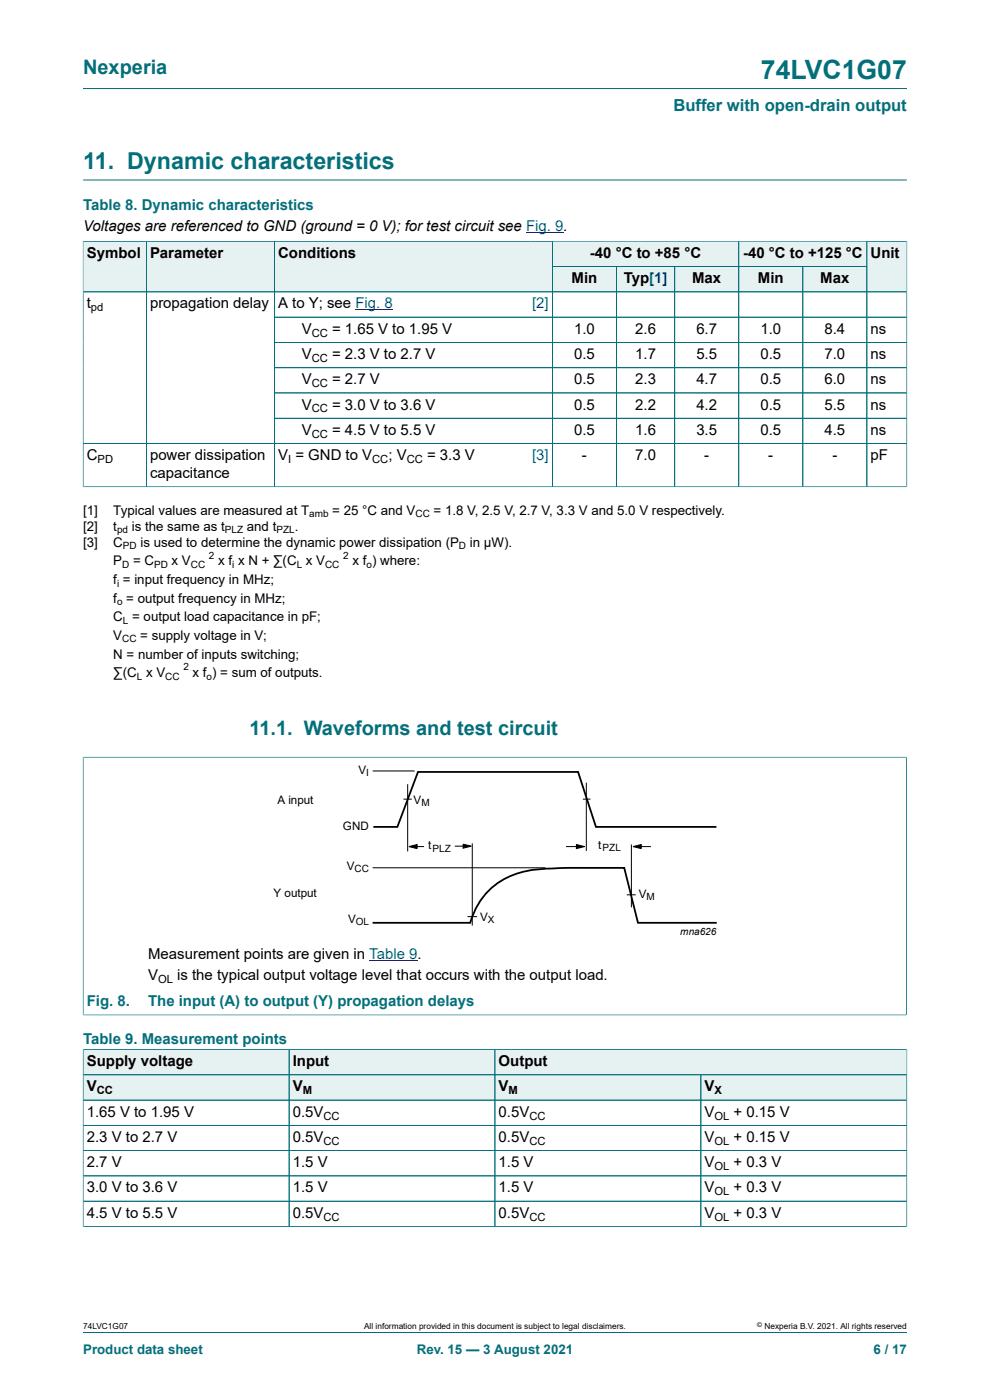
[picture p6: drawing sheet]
<svg xmlns="http://www.w3.org/2000/svg" width="210mm" height="297mm" viewBox="0 0 210 297" stroke-linecap="round" stroke-linejoin="round" font-family="sans-serif">
<defs><g id="words">
<text font-size="5.6" fill="#036f7b" x="161.4" y="16.8">74LVC1G07</text>
<text font-size="4.9" fill="#036f7b" x="17.6" y="35.9">11. Dynamic characteristics</text>
<g font-size="4.2" fill="#036f7b">
<text x="17.6" y="15.6">Nexperia</text>
<text x="52.9" y="156">11.1. Waveforms and test circuit</text>
</g>
<text font-size="3.5" fill="#036f7b" x="142.8" y="23.7">Buffer with open-drain output</text>
<g font-size="3.2" fill="#036f7b">
<text x="17.6" y="44.5">Table 8. Dynamic characteristics</text>
<text x="18.4" y="213.5">Fig. 8.</text>
<text x="31.4" y="213.5">The input (A) to output (Y) propagation delays</text>
<text x="17.6" y="221.6">Table 9. Measurement points</text>
</g>
<g font-size="3.2">
<text x="17.6" y="49.1">Voltages are referenced to GND (ground = 0 V); for test circuit see Fig. 9.</text>
<text x="18.4" y="54.7">Symbol</text>
<text x="31.8" y="54.7">Parameter</text>
<text x="59" y="54.7">Conditions</text>
<text x="125.1" y="54.7">-40 °C to +85 °C</text>
<text x="157.6" y="54.7">-40 °C to +125 °C</text>
<text x="184.7" y="54.7">Unit</text>
<text x="18.4" y="65.4">t</text>
<text x="31.8" y="65.4">propagation delay</text>
<text x="59" y="65.4">A to Y; see Fig. 8</text>
<text x="121.2" y="60.1">Min</text>
<text x="132.3" y="60.1">Typ[1]</text>
<text x="146.8" y="60.1">Max</text>
<text x="160.8" y="60.1">Min</text>
<text x="174" y="60.1">Max</text>
<text x="64" y="70.8">V</text>
<text x="70.4" y="70.8">= 1.65 V to 1.95 V</text>
<text x="121.8" y="70.8">1.0</text>
<text x="134.7" y="70.8">2.6</text>
<text x="147.7" y="70.8">6.7</text>
<text x="161.3" y="70.8">1.0</text>
<text x="174.9" y="70.8">8.4</text>
<text x="184.7" y="70.8">ns</text>
<text x="64" y="76.1">V</text>
<text x="70.4" y="76.1">= 2.3 V to 2.7 V</text>
<text x="121.8" y="76.1">0.5</text>
<text x="134.7" y="76.1">1.7</text>
<text x="147.7" y="76.1">5.5</text>
<text x="161.3" y="76.1">0.5</text>
<text x="174.9" y="76.1">7.0</text>
<text x="184.7" y="76.1">ns</text>
<text x="64" y="81.5">V</text>
<text x="70.4" y="81.5">= 2.7 V</text>
<text x="121.8" y="81.5">0.5</text>
<text x="134.7" y="81.5">2.3</text>
<text x="147.7" y="81.5">4.7</text>
<text x="161.3" y="81.5">0.5</text>
<text x="174.9" y="81.5">6.0</text>
<text x="184.7" y="81.5">ns</text>
<text x="64" y="86.9">V</text>
<text x="70.4" y="86.9">= 3.0 V to 3.6 V</text>
<text x="121.8" y="86.9">0.5</text>
<text x="134.7" y="86.9">2.2</text>
<text x="147.7" y="86.9">4.2</text>
<text x="161.3" y="86.9">0.5</text>
<text x="174.9" y="86.9">5.5</text>
<text x="184.7" y="86.9">ns</text>
<text x="64" y="92.2">V</text>
<text x="70.4" y="92.2">= 4.5 V to 5.5 V</text>
<text x="121.8" y="92.2">0.5</text>
<text x="134.7" y="92.2">1.6</text>
<text x="147.7" y="92.2">3.5</text>
<text x="161.3" y="92.2">0.5</text>
<text x="174.9" y="92.2">4.5</text>
<text x="184.7" y="92.2">ns</text>
<text x="18.4" y="97.6">C</text>
<text x="31.8" y="97.6">power dissipation</text>
<text x="31.8" y="101.4">capacitance</text>
<text x="59" y="97.6">V = GND to V</text>
<text x="82.4" y="97.6">; V</text>
<text x="90.6" y="97.6">= 3.3 V</text>
<text x="123.4" y="97.6">-</text>
<text x="134.7" y="97.6">7.0</text>
<text x="149.4" y="97.6">-</text>
<text x="163" y="97.6">-</text>
<text x="176.6" y="97.6">-</text>
<text x="184.7" y="97.6">pF</text>
<text x="31.4" y="203.4">Measurement points are given in Table 9.</text>
<text x="31.4" y="207.9">V</text>
<text x="37.6" y="207.9">is the typical output voltage level that occurs with the output load.</text>
<text x="18.4" y="226.2">Supply voltage</text>
<text x="62.1" y="226.2">Input</text>
<text x="105.8" y="226.2">Output</text>
<text x="18.4" y="231.5">V</text>
<text x="62.1" y="231.5">V</text>
<text x="105.8" y="231.5">V</text>
<text x="149.5" y="231.5">V</text>
<text x="18.4" y="236.9">1.65 V to 1.95 V</text>
<text x="62.1" y="236.9">0.5V</text>
<text x="105.8" y="236.9">0.5V</text>
<text x="149.5" y="236.9">V</text>
<text x="155.6" y="236.9">+ 0.15 V</text>
<text x="18.4" y="242.2">2.3 V to 2.7 V</text>
<text x="62.1" y="242.2">0.5V</text>
<text x="105.8" y="242.2">0.5V</text>
<text x="149.5" y="242.2">V</text>
<text x="155.6" y="242.2">+ 0.15 V</text>
<text x="18.4" y="247.6">2.7 V</text>
<text x="62.1" y="247.6">1.5 V</text>
<text x="105.8" y="247.6">1.5 V</text>
<text x="149.5" y="247.6">V</text>
<text x="155.6" y="247.6">+ 0.3 V</text>
<text x="18.4" y="253">3.0 V to 3.6 V</text>
<text x="62.1" y="253">1.5 V</text>
<text x="105.8" y="253">1.5 V</text>
<text x="149.5" y="253">V</text>
<text x="155.6" y="253">+ 0.3 V</text>
<text x="18.4" y="258.3">4.5 V to 5.5 V</text>
<text x="62.1" y="258.3">0.5V</text>
<text x="105.8" y="258.3">0.5V</text>
<text x="149.5" y="258.3">V</text>
<text x="155.6" y="258.3">+ 0.3 V</text>
</g>
<g font-size="3.2" fill="#00f">
<text x="112.9" y="65.4">[2]</text>
<text x="112.9" y="97.6">[3]</text>
</g>
<g font-size="2.8">
<text x="17.6" y="109.2">[1]</text>
<text x="17.6" y="112.6">[2]</text>
<text x="24" y="109.2">Typical values are measured at T</text>
<text x="24" y="112.6">t</text>
<text x="28" y="112.6">is the same as t</text>
<text x="52.4" y="112.6">and t</text>
<text x="62.5" y="112.6">.</text>
<text x="70.5" y="109.2">= 25 °C and V</text>
<text x="92" y="109.2">= 1.8 V, 2.5 V, 2.7 V, 3.3 V and 5.0 V respectively.</text>
<text x="17.6" y="116">[3]</text>
<text x="24" y="116">C</text>
<text x="24" y="119.9">P</text>
<text x="28.2" y="119.9">= C</text>
<text x="29.8" y="116">is used to determine the dynamic power dissipation (P</text>
<text x="36.4" y="119.9">x V</text>
<text x="46.3" y="119.9">x f x N + ∑(C x V</text>
<text x="74.8" y="119.9">x f ) where:</text>
<text x="99.7" y="116">in μW).</text>
<text x="24" y="123.9">f = input frequency in MHz;</text>
<text x="24" y="127.8">f = output frequency in MHz;</text>
<text x="24" y="131.8">C = output load capacitance in pF;</text>
<text x="24" y="135.7">V</text>
<text x="29.8" y="135.7">= supply voltage in V;</text>
<text x="24" y="139.7">N = number of inputs switching;</text>
<text x="24" y="143.7">∑(C x V</text>
<text x="40.9" y="143.7">x f ) = sum of outputs.</text>
</g>
<g font-size="2.8" fill="#036f7b">
<text x="17.6" y="287.2">Product data sheet</text>
<text x="88.4" y="287.2">Rev. 15 — 3 August 2021</text>
<text x="185.3" y="287.2">6 / 17</text>
</g>
<g font-size="2.5">
<text x="76" y="164.2">V</text>
<text x="58.8" y="170.6">A input</text>
<text x="87.7" y="170.5">V</text>
<text x="72.7" y="176.1">GND</text>
<text x="73.6" y="184.5">V</text>
<text x="90.8" y="180.2">t</text>
<text x="126.9" y="180">t</text>
<text x="58" y="190.4">Y output</text>
<text x="135.5" y="190.5">V</text>
<text x="73.9" y="195.7">V</text>
<text x="101.8" y="195.3">V</text>
</g>
<g font-size="2.4">
<text x="19.3" y="66">pd</text>
<text x="66.1" y="71.4">CC</text>
<text x="66.1" y="76.8">CC</text>
<text x="66.1" y="82.1">CC</text>
<text x="66.1" y="87.5">CC</text>
<text x="66.1" y="92.9">CC</text>
<text x="20.7" y="98.2">PD</text>
<text x="61.1" y="98.2">I</text>
<text x="79" y="98.2">CC</text>
<text x="86.3" y="98.2">CC</text>
<text x="33.5" y="208.5">OL</text>
<text x="20.5" y="232.1">CC</text>
<text x="64.2" y="232.1">M</text>
<text x="107.9" y="232.1">M</text>
<text x="151.6" y="232.1">X</text>
<text x="68.6" y="237.5">CC</text>
<text x="112.3" y="237.5">CC</text>
<text x="151.6" y="237.5">OL</text>
<text x="68.6" y="242.9">CC</text>
<text x="112.3" y="242.9">CC</text>
<text x="151.6" y="242.9">OL</text>
<text x="151.6" y="248.2">OL</text>
<text x="151.6" y="253.6">OL</text>
<text x="68.6" y="258.9">CC</text>
<text x="112.3" y="258.9">CC</text>
<text x="151.6" y="258.9">OL</text>
</g>
<g font-size="2.1">
<text x="24.8" y="113.2">pd</text>
<text x="47.7" y="113.2">PLZ</text>
<text x="58.6" y="113.2">PZL</text>
<text x="65.6" y="109.8">amb</text>
<text x="88.1" y="109.8">CC</text>
<text x="26.1" y="116.5">PD</text>
<text x="44.3" y="118.5">2</text>
<text x="72.8" y="118.5">2</text>
<text x="97.4" y="116.5">D</text>
<text x="24.8" y="124.4">i</text>
<text x="25.9" y="120.5">D</text>
<text x="32.7" y="120.5">PD</text>
<text x="40.5" y="120.5">CC</text>
<text x="49.3" y="120.5">i</text>
<text x="62.9" y="120.5">L</text>
<text x="69" y="120.5">CC</text>
<text x="77.7" y="120.5">o</text>
<text x="24.8" y="128.4">o</text>
<text x="25.9" y="136.3">CC</text>
<text x="26.1" y="132.3">L</text>
<text x="38.9" y="142.2">2</text>
<text x="29" y="144.2">L</text>
<text x="35.1" y="144.2">CC</text>
<text x="43.8" y="144.2">o</text>
<text x="77.7" y="164.7">I</text>
<text x="89.4" y="171">M</text>
<text x="75.2" y="185">CC</text>
<text x="91.7" y="180.7">PLZ</text>
<text x="127.8" y="180.5">PZL</text>
<text x="137.1" y="191">M</text>
<text x="75.5" y="196.2">OL</text>
<text x="103.5" y="195.8">X</text>
<text x="144.3" y="198.4">mna626</text>
</g>
<g font-size="1.8">
<text x="17.6" y="282">74LVC1G07</text>
<text x="77.2" y="282">All information provided in this document is subject to legal disclaimers.</text>
<text x="162.2" y="282">Nexperia B.V. 2021. All rights reserved</text>
</g>
<text font-size="1.4" x="160.6" y="281.6">©</text>
</g></defs>
<path d="M17.6 18.8h174.8M17.6 38.2h174.8M117.2 51.2h39.5v5.4h-39.5z" fill="none" stroke="#036f7b" stroke-width=".21"/>
<path d="M111.6 49.4h7.9" fill="none" stroke="#00f" stroke-width=".21"/>
<path d="M117.2 51.3h39.4v5.2h-39.4z" fill="#e6f1f2"/>
<path d="M156.7 51.2h27.2v5.4h-27.2z" fill="none" stroke="#036f7b" stroke-width=".21"/>
<path d="M156.8 51.3h27v5.2h-27z" fill="#e6f1f2"/>
<path d="M17.6 51.1v10.8h13.4v-10.7h-13.4" fill="none" stroke="#036f7b" stroke-width=".21"/>
<path d="M17.7 51.3h13.3v10.6h-13.3z" fill="#e6f1f2"/>
<path d="M31 51.2h27.2v10.7h-27.2z" fill="none" stroke="#036f7b" stroke-width=".21"/>
<path d="M31.1 51.3h27.1v10.6h-27.1z" fill="#e6f1f2"/>
<path d="M112.6 51.2h-54.4v10.7h54.4" fill="none" stroke="#036f7b" stroke-width=".21"/>
<path d="M58.3 51.3h54.3v10.6h-54.3z" fill="#e6f1f2"/>
<path d="M112.6 51.2h4.6v10.7h-4.6" fill="none" stroke="#036f7b" stroke-width=".21"/>
<g fill="#e6f1f2">
<path d="M112.6 51.3h4.5v10.6h-4.5z"/>
<path d="M117.2 56.6h13.5v5.3h-13.5z"/>
</g>
<path d="M117.2 56.6h13.6v5.3h-13.6z" fill="none" stroke="#036f7b" stroke-width=".21"/>
<path d="M130.8 56.6h12.2v5.3h-12.2z" fill="#e6f1f2"/>
<path d="M130.8 56.6h12.3v5.3h-12.3z" fill="none" stroke="#036f7b" stroke-width=".21"/>
<path d="M143.2 56.6h13.4v5.3h-13.4z" fill="#e6f1f2"/>
<path d="M143.1 56.6h13.6v5.3h-13.6z" fill="none" stroke="#036f7b" stroke-width=".21"/>
<path d="M156.8 56.6h13.4v5.3h-13.4z" fill="#e6f1f2"/>
<path d="M156.7 56.6h13.6v5.3h-13.6z" fill="none" stroke="#036f7b" stroke-width=".21"/>
<path d="M170.4 56.6h13.4v5.3h-13.4z" fill="#e6f1f2"/>
<path d="M192.4 51.1v10.8h-22.1v-5.3h13.6M192.4 51.2h-8.5v10.7" fill="none" stroke="#036f7b" stroke-width=".21"/>
<path d="M184 51.3h8.3v10.6h-8.3z" fill="#e6f1f2"/>
<g fill="none" stroke="#036f7b" stroke-width=".21">
<path d="M17.6 51.3v52M17.7 51.2h174.6M31 51.3v52M58.2 51.3v52M117.2 51.3v52M117.2 56.6h66.6M130.8 56.6v46.7M143.1 56.6v46.7M156.7 51.3v52M170.3 56.6v46.7M183.9 51.3v52M192.4 51.3v52"/>
<path d="M17.6 61.9h174.8M58.2 72.6h134.2M58.2 78h134.2M192.4 67.3h-134.2M17.6 94.1h174.8M58.2 83.4h134.2M192.4 88.7h-134.2M17.6 103.3h174.8M17.6 160.6h174.7M17.6 160.6v54.8M192.3 160.6v54.8M17.6 215.3h174.7"/>
</g>
<path d="M75.4 65.8h7.9M78.3 203.8h10.3" fill="none" stroke="#00f" stroke-width=".21"/>
<path d="M79.2 175.4h5.1l4.4-11.6h33.9l3.8 11.6h25.6M79 195.8h20.7a15.5 15.5 0 0 1 14.3-11.4l5.9-.3h12.5l2.9 11.7h16.7" fill="none" stroke="#000" stroke-width=".38"/>
<g fill="none" stroke="#000" stroke-width=".21">
<path d="M79 163.6h8.9M85.6 169.5h1.8M86.5 166.4v14.2M86.7 179.6l1.8-.4v.8zM87.8 179.6h2.2M96.5 179.5h2.4M98.2 179.1l1.8 .4-1.8 .4zM100.2 178.9v17.4M120.1 179.6h3M122.3 179.2l1.7 .4-1.7 .4zM123.6 169.5h1.6M124.4 166v14.5"/>
<path d="M133.9 179.2v13.3M134.3 179.6l1.7-.4v.8zM135.3 179.6h2.8M79 184.1h36.7M99.2 194.5h2M132.9 189.8h1.9"/>
</g>
<path d="M98.2 179.1l1.8 .4-1.8 .4zM122.3 179.2l1.7 .4-1.7 .4zM86.7 179.6l1.8-.4v.8zM134.3 179.6l1.7-.4v.8z" fill="#000"/>
<path d="M17.7 222.7h43.5v5.2h-43.5z" fill="#e6f1f2"/>
<path d="M17.6 222.6v5.4h43.7v-5.3h-43.7" fill="none" stroke="#036f7b" stroke-width=".21"/>
<path d="M61.4 222.7h43.5v5.2h-43.5z" fill="#e6f1f2"/>
<path d="M105 222.7v5.3M192.4 222.6v5.4h-131.1v-5.3h131.1" fill="none" stroke="#036f7b" stroke-width=".21"/>
<g fill="#e6f1f2">
<path d="M105.1 222.7h87.2v5.2h-87.2z"/>
<path d="M17.7 228.1h43.5v5.2h-43.5z"/>
</g>
<path d="M17.6 228h43.7v5.4h-43.7z" fill="none" stroke="#036f7b" stroke-width=".21"/>
<path d="M61.4 228.1h43.5v5.2h-43.5z" fill="#e6f1f2"/>
<path d="M61.3 228h43.7v5.4h-43.7z" fill="none" stroke="#036f7b" stroke-width=".21"/>
<path d="M105.1 228.1h43.5v5.2h-43.5z" fill="#e6f1f2"/>
<path d="M105 228h43.7v5.4h-43.7z" fill="none" stroke="#036f7b" stroke-width=".21"/>
<path d="M148.8 228.1h43.5v5.2h-43.5z" fill="#e6f1f2"/>
<g fill="none" stroke="#036f7b" stroke-width=".21">
<path d="M17.6 233.4h174.8M17.6 222.7v37.6M17.7 228h174.7M17.7 222.7h174.6M61.3 222.7v37.5M105 222.7v37.5M148.7 228v32.2M192.4 238.7h-174.8M192.4 222.7v37.6M17.6 244.1h174.8M17.6 249.5h174.8M17.6 254.8h174.8"/>
<path d="M17.6 260.2h174.8M17.6 282.6h174.8"/>
</g>
<use href="#words"/>
</svg>
